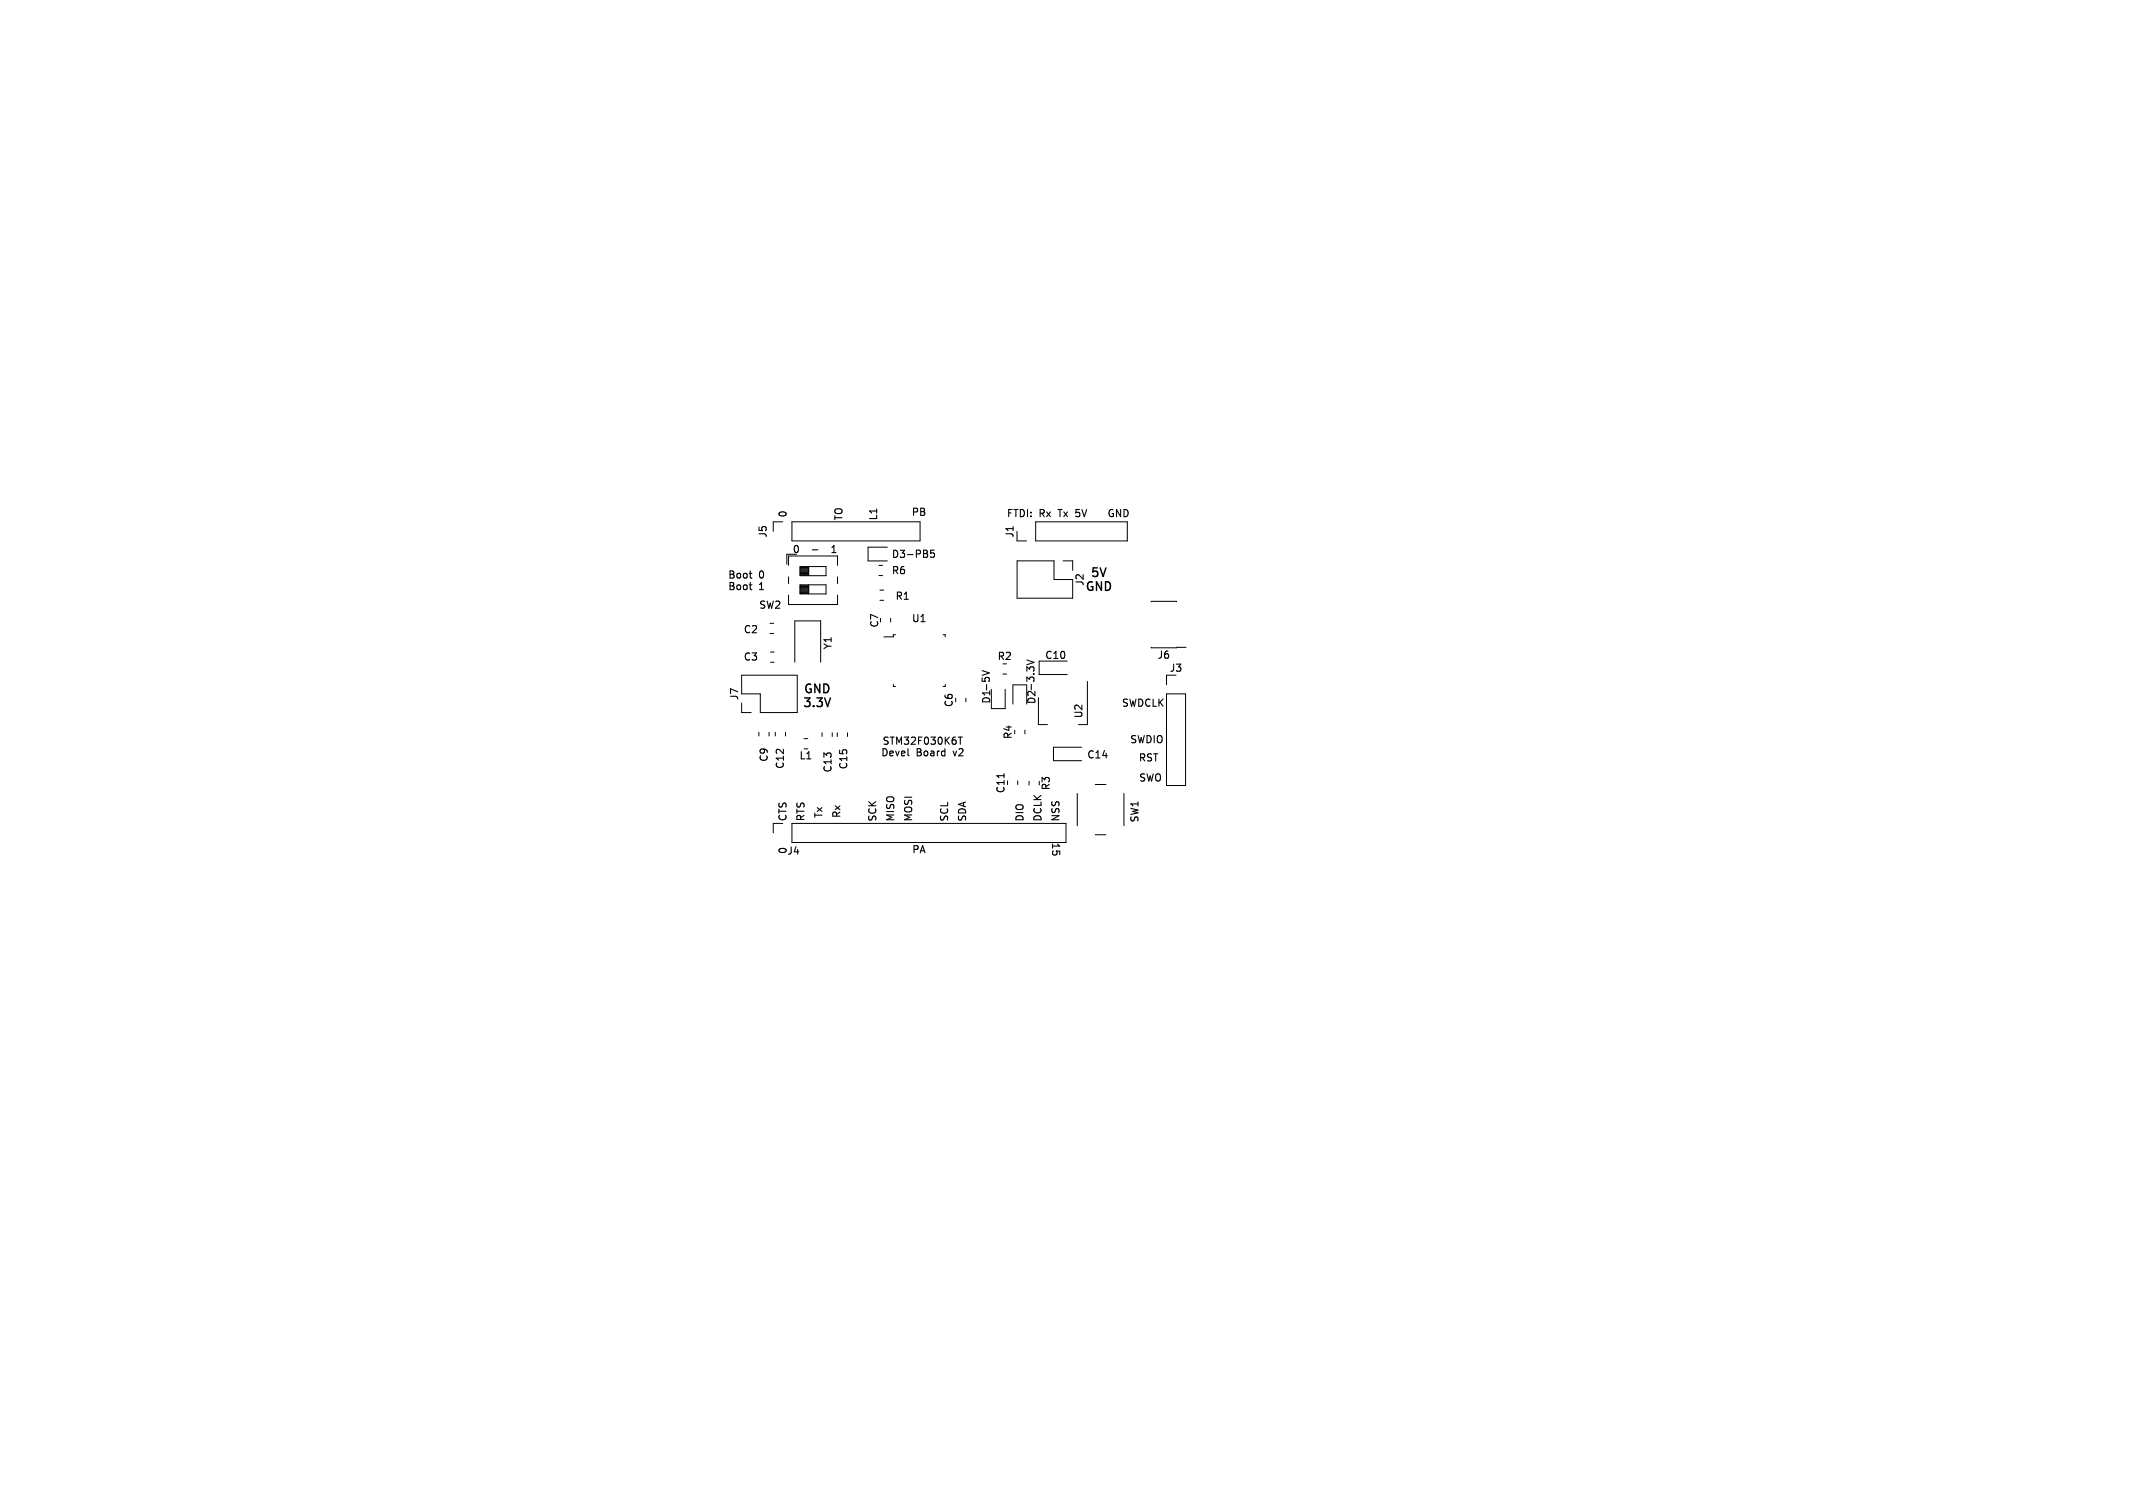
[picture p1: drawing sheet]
<svg xmlns="http://www.w3.org/2000/svg" width="297mm" height="210mm" viewBox="0 0 297 210" stroke-linecap="round" stroke-linejoin="round" font-family="sans-serif">
<defs><g id="words">
<g font-size="1.7">
<text x="151" y="82.6">GND</text>
<text x="151.8" y="80.6">5V</text>
<text x="111.7" y="98.8">3.3V</text>
<text x="111.8" y="96.8">GND</text>
</g>
<g font-size="1.4">
<text x="108.2" y="71" transform="rotate(90 108.2 71)">0</text>
<text x="107" y="75" transform="rotate(-90 107 75)">J5</text>
<text x="110.3" y="77.2">0</text>
<text x="113.3" y="77.2">-</text>
<text x="117.5" y="72.6" transform="rotate(-90 117.5 72.6)">TO</text>
<text x="122.3" y="72.6" transform="rotate(-90 122.3 72.6)">L1</text>
<text x="124.1" y="77.9">D3-PB5</text>
<text x="126.8" y="72">PB</text>
<text x="140.1" y="72.2">FTDI: Rx Tx 5V</text>
<text x="141.3" y="75" transform="rotate(-90 141.3 75)">J1</text>
<text x="154.1" y="72.2">GND</text>
<text x="101.3" y="80.8">Boot</text>
<text x="101.3" y="82.4">Boot</text>
<text x="105.7" y="80.8">0</text>
<text x="105.7" y="82.4">1</text>
<text x="124.1" y="80.2">R6</text>
<text x="124.6" y="83.7">R1</text>
<text x="151.1" y="81.7" transform="rotate(-90 151.1 81.7)">J2</text>
<text x="103.5" y="88.4">C2</text>
<text x="105.6" y="85">SW2</text>
<text x="122.5" y="87.5" transform="rotate(-90 122.5 87.5)">C7</text>
<text x="126.9" y="86.8">U1</text>
<text x="103.5" y="92.2">C3</text>
<text x="116" y="90.5" transform="rotate(-90 116 90.5)">Y1</text>
<text x="138.8" y="92.1">R2</text>
<text x="145.4" y="92">C10</text>
<text x="161.1" y="91.9">J6</text>
<text x="162.8" y="93.8">J3</text>
<text x="103" y="97.6" transform="rotate(-90 103 97.6)">J7</text>
<text x="132.9" y="98.6" transform="rotate(-90 132.9 98.6)">C6</text>
<text x="138.1" y="98.1" transform="rotate(-90 138.1 98.1)">D1-5V</text>
<text x="144.4" y="98.2" transform="rotate(-90 144.4 98.2)">D2-3.3V</text>
<text x="150.9" y="100.1" transform="rotate(-90 150.9 100.1)">U2</text>
<text x="156.1" y="98.6">SWDCLK</text>
<text x="107.1" y="106.2" transform="rotate(-90 107.1 106.2)">C9</text>
<text x="109.4" y="107.2" transform="rotate(-90 109.4 107.2)">C12</text>
<text x="111.2" y="106">L1</text>
<text x="116" y="107.7" transform="rotate(-90 116 107.7)">C13</text>
<text x="118.2" y="107.3" transform="rotate(-90 118.2 107.3)">C15</text>
<text x="122.6" y="105.5">Devel</text>
<text x="122.8" y="103.9">STM32F030K6T</text>
<text x="127.6" y="105.5">Board</text>
<text x="132.9" y="105.5">v2</text>
<text x="141.1" y="103" transform="rotate(-90 141.1 103)">R4</text>
<text x="151.3" y="105.8">C14</text>
<text x="157.3" y="103.7">SWDIO</text>
<text x="158.5" y="106.2">RST</text>
<text x="140.1" y="110.6" transform="rotate(-90 140.1 110.6)">C11</text>
<text x="146.4" y="110.2" transform="rotate(-90 146.4 110.2)">R3</text>
<text x="158.5" y="109">SWO</text>
<text x="108.2" y="117.8" transform="rotate(90 108.2 117.8)">0</text>
<text x="109.5" y="119.2">J4</text>
<text x="109.7" y="114.5" transform="rotate(-90 109.7 114.5)">CTS</text>
<text x="112.2" y="114.5" transform="rotate(-90 112.2 114.5)">RTS</text>
<text x="114.7" y="114" transform="rotate(-90 114.7 114)">Tx</text>
<text x="117.2" y="114" transform="rotate(-90 117.2 114)">Rx</text>
<text x="122.2" y="114.5" transform="rotate(-90 122.2 114.5)">SCK</text>
<text x="124.7" y="114.5" transform="rotate(-90 124.7 114.5)">MISO</text>
<text x="126.9" y="119">PA</text>
<text x="127.2" y="114.5" transform="rotate(-90 127.2 114.5)">MOSI</text>
<text x="132.2" y="114.5" transform="rotate(-90 132.2 114.5)">SCL</text>
<text x="134.7" y="114.5" transform="rotate(-90 134.7 114.5)">SDA</text>
<text x="142.7" y="114.5" transform="rotate(-90 142.7 114.5)">DIO</text>
<text x="145.2" y="114.5" transform="rotate(-90 145.2 114.5)">DCLK</text>
<text x="146.3" y="117.2" transform="rotate(90 146.3 117.2)">15</text>
<text x="147.7" y="114.5" transform="rotate(-90 147.7 114.5)">NSS</text>
<text x="158.7" y="114.6" transform="rotate(-90 158.7 114.6)">SW1</text>
</g>
</g></defs>
<g fill="none" stroke="#000" stroke-width=".15">
<path d="M104.3 79.8h.4M115.8 77h.6M115.8 76.2l.3-.2v1M130.1 76.6h-.5v.5l.1-.1h.3l.1 .2v.3l-.2 .1-.3-.1M104.3 81.5h.4M104.6 80.5h.1M104.6 82.1h.1M136.8 93.4l1 .3-1 .4M143 91.9l1 .3-1 .4M126.5 105.2l.1 .1M133.4 102.6h.6M133.7 102.6v1"/>
<path d="M139.8 107.7v.6"/>
</g>
<g fill="none" stroke="#000" stroke-width=".14">
<path d="M109 72.7h-1.3v1.3M109.8 78.7v-1.3h6.8v1.3M110.3 72.7h17.8v2.6h-17.8zM110.9 77.2h-1.3v1.4M111.4 78.9h3.6v1.3h-3.6zM111.4 79h1.2M111.4 79.1h1.2M111.4 79.3h1.2M111.4 79.4h1.2M111.4 79.5h1.2M111.4 79.6h1.2M111.4 79.7h1.2"/>
<path d="M111.4 79.9h1.2M111.4 80h1.2M112.6 78.9v1.3M122.4 78.7h.5M123.6 76.2h-2.7v1.9h2.7M141.6 75.3h1.3M141.6 78.1h5.2v2.6h2.6v2.6h-7.8zM144.2 72.7h12.8v2.6h-12.8zM148 78.1h1.4v1.3M103.3 94h7.7v5.2h-5.1v-2.6h-2.6zM103.3 97.9v1.3h1.3M107.2 86.8h.5"/>
<path d="M107.2 88.2h.5M107.3 90.8h.5M107.3 92.2h.5M109.8 80.3v1M109.8 82.9v1.3h6.8v-1.3M110.7 92.2v-5.7h3.6v5.7M111.4 81.4h3.6v1.3h-3.6zM111.4 80.1h1.2M111.4 81.6h1.2M111.4 81.7h1.2M111.4 81.8h1.2M111.4 81.9h1.2"/>
<path d="M111.4 82h1.2M111.4 82.2h1.2M111.4 82.3h1.2M111.4 82.4h1.2M111.4 82.5h1.2M111.4 82.6h1.2M112.6 81.4v1.3M116.6 80.3v1M122.4 80.2h.5M122.5 82.2h.5M122.5 83.6h.5M124 86.1v.5"/>
<path d="M124.4 95.3v.3h.3M124.7 88.4h-.3v.3h-1.3M131.3 88.4h.3v.3M131.6 95.3v.3h-.3M134.5 97.2v.5M138 96v2.7h2v-2.7M139.6 93.9h.6M141 98.1v-2.7h2v2.7M144.6 97.1v3.8h1.3M148.6 92.1h-3.9v1.8h3.9M151.4 94.9v6h-1.2M160.3 83.8h3.5"/>
<path d="M160.3 90.1h4.8M162.4 96.6h2.7v12.8h-2.7zM162.4 94v1.4M105.7 102v.5M107.1 102v.5M108 102v.5M109 114.7h-1.3v1.3M109.4 102v.5M110.3 114.7h38.1v2.6h-38.1zM112 102.9h.5M112 104.3h.5M114.5 102v.6"/>
<path d="M115.9 102v.6M116.6 102v.6M118 102v.6M141.7 108.7v.6M142.7 101.7v.5M143.3 108.8v.5M144.7 108.8v.5M150 110.5v4.5M150.6 104.1h-3.9v1.8h3.9M152.5 116.2h1.5M152.5 109.2h1.5M156.5 110.5v4.5"/>
</g>
<g fill="#fff" stroke="#fff" stroke-width=".14">
<circle cx="165" cy="116" r="1.35"/>
<circle cx="165" cy="74" r="1.35"/>
<circle cx="104" cy="74" r="1.35"/>
<circle cx="104" cy="116" r="1.35"/>
<circle cx="151" cy="116" r=".55"/>
<circle cx="151" cy="109.5" r=".55"/>
<circle cx="155.5" cy="116" r=".55"/>
<circle cx="155.5" cy="109.5" r=".55"/>
<circle cx="109" cy="74" r=".5"/>
<circle cx="111.5" cy="74" r=".5"/>
<circle cx="114.1" cy="74" r=".5"/>
<circle cx="116.6" cy="74" r=".5"/>
<circle cx="119.2" cy="74" r=".5"/>
<circle cx="121.7" cy="74" r=".5"/>
<circle cx="124.2" cy="74" r=".5"/>
<circle cx="126.8" cy="74" r=".5"/>
<circle cx="109" cy="116" r=".5"/>
<circle cx="111.5" cy="116" r=".5"/>
<circle cx="114.1" cy="116" r=".5"/>
<circle cx="116.6" cy="116" r=".5"/>
<circle cx="119.2" cy="116" r=".5"/>
<circle cx="121.7" cy="116" r=".5"/>
<circle cx="124.2" cy="116" r=".5"/>
<circle cx="126.8" cy="116" r=".5"/>
<circle cx="129.3" cy="116" r=".5"/>
<circle cx="131.9" cy="116" r=".5"/>
<circle cx="134.4" cy="116" r=".5"/>
<circle cx="136.9" cy="116" r=".5"/>
<circle cx="139.5" cy="116" r=".5"/>
<circle cx="142" cy="116" r=".5"/>
<circle cx="144.6" cy="116" r=".5"/>
<circle cx="147.1" cy="116" r=".5"/>
<circle cx="142.9" cy="74" r=".5"/>
<circle cx="145.5" cy="74" r=".5"/>
<circle cx="148" cy="74" r=".5"/>
<circle cx="150.6" cy="74" r=".5"/>
<circle cx="153.1" cy="74" r=".5"/>
<circle cx="155.6" cy="74" r=".5"/>
<circle cx="148" cy="79.4" r=".5"/>
<circle cx="148" cy="82" r=".5"/>
<circle cx="145.5" cy="79.4" r=".5"/>
<circle cx="145.5" cy="82" r=".5"/>
<circle cx="143" cy="79.4" r=".5"/>
<circle cx="143" cy="82" r=".5"/>
<circle cx="104.6" cy="97.9" r=".5"/>
<circle cx="104.6" cy="95.4" r=".5"/>
<circle cx="107.1" cy="97.9" r=".5"/>
<circle cx="107.1" cy="95.4" r=".5"/>
<circle cx="109.7" cy="97.9" r=".5"/>
<circle cx="109.7" cy="95.4" r=".5"/>
<circle cx="163.8" cy="95.4" r=".5"/>
<circle cx="163.8" cy="97.9" r=".5"/>
<circle cx="163.8" cy="100.4" r=".5"/>
<circle cx="163.8" cy="103" r=".5"/>
<circle cx="163.8" cy="105.5" r=".5"/>
<circle cx="163.8" cy="108.1" r=".5"/>
</g>
<use href="#words"/>
</svg>
